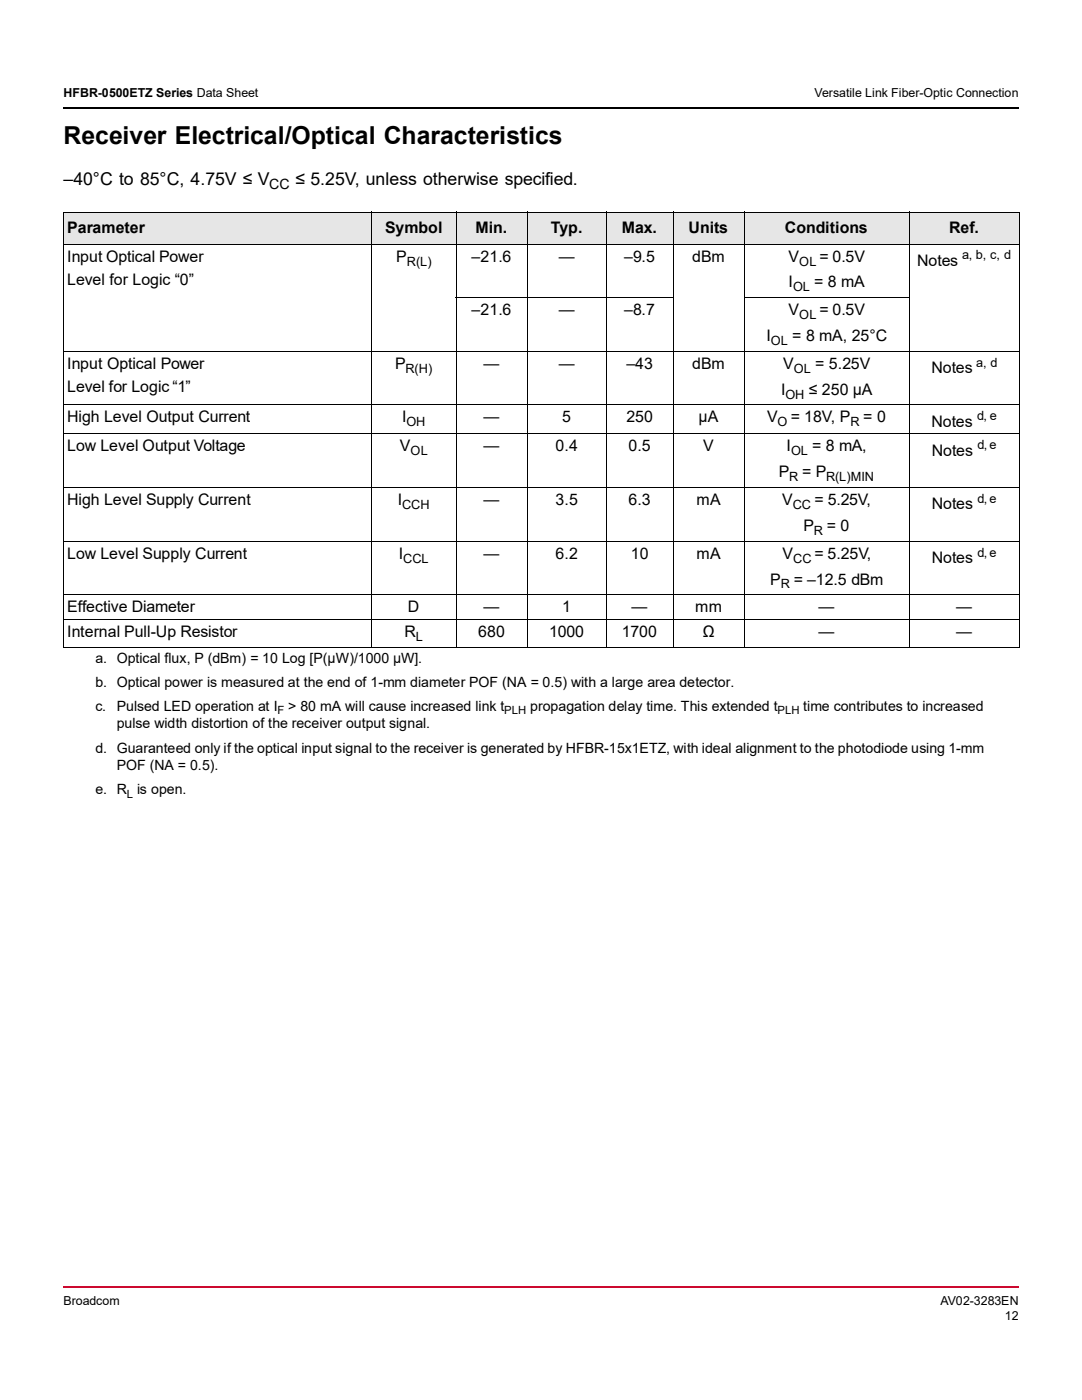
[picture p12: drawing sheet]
<svg xmlns="http://www.w3.org/2000/svg" width="216mm" height="279mm" viewBox="0 0 216 279" stroke-linecap="round" stroke-linejoin="round" font-family="sans-serif">
<defs><g id="words">
<text font-size="4.9" x="12.7" y="28.7">Receiver Electrical/Optical Characteristics</text>
<g font-size="3.5">
<text x="12.7" y="36.9">–40°C to 85°C, 4.75V ≤ V</text>
<text x="59" y="36.9">≤ 5.25V, unless otherwise specified.</text>
</g>
<g font-size="3.2">
<text x="13.4" y="46.6">Parameter</text>
<text x="76.8" y="46.6">Symbol</text>
<text x="94.9" y="46.6">Min.</text>
<text x="109.9" y="46.6">Typ.</text>
<text x="124.1" y="46.6">Max.</text>
<text x="137.4" y="46.6">Units</text>
<text x="156.6" y="46.6">Conditions</text>
<text x="189.4" y="46.6">Ref.</text>
<text x="13.4" y="52.2">Input Optical Power</text>
<text x="79" y="52.2">P</text>
<text x="94.1" y="52.2">–21.6</text>
<text x="111.5" y="52.2">—</text>
<text x="124.5" y="52.2">–9.5</text>
<text x="138.1" y="52.2">dBm</text>
<text x="157.4" y="52.2">V</text>
<text x="163.5" y="52.2">= 0.5V</text>
<text x="183" y="53.1">Notes</text>
<text x="13.4" y="56.8">Level for Logic “0”</text>
<text x="157.4" y="57.4">I</text>
<text x="162.5" y="57.4">= 8 mA</text>
<text x="94.1" y="62.9">–21.6</text>
<text x="111.5" y="62.9">—</text>
<text x="124.5" y="62.9">–8.7</text>
<text x="157.4" y="62.9">V</text>
<text x="163.5" y="62.9">= 0.5V</text>
<text x="152.9" y="68.1">I</text>
<text x="158" y="68.1">= 8 mA, 25°C</text>
<text x="13.4" y="73.6">Input Optical Power</text>
<text x="78.8" y="73.6">P</text>
<text x="96.5" y="73.6">—</text>
<text x="111.5" y="73.6">—</text>
<text x="125" y="73.6">–43</text>
<text x="138.1" y="73.6">dBm</text>
<text x="156.3" y="73.6">V</text>
<text x="162.6" y="73.6">= 5.25V</text>
<text x="185.8" y="74.4">Notes</text>
<text x="13.4" y="78.2">Level for Logic “1”</text>
<text x="155.9" y="78.8">I</text>
<text x="161.4" y="78.8">≤ 250 µA</text>
<text x="13.4" y="84.3">High Level Output Current</text>
<text x="80.2" y="84.3">I</text>
<text x="96.5" y="84.3">—</text>
<text x="112.2" y="84.3">5</text>
<text x="125" y="84.3">250</text>
<text x="139.4" y="84.3">μA</text>
<text x="153.1" y="84.3">V</text>
<text x="157.8" y="84.3">= 18V, P</text>
<text x="172.3" y="84.3">= 0</text>
<text x="185.8" y="85.1">Notes</text>
<text x="13.4" y="90.1">Low Level Output Voltage</text>
<text x="79.8" y="90.1">V</text>
<text x="96.5" y="90.1">—</text>
<text x="110.9" y="90.1">0.4</text>
<text x="125.4" y="90.1">0.5</text>
<text x="140.3" y="90.1">V</text>
<text x="155.4" y="95.3">P</text>
<text x="157" y="90.1">I</text>
<text x="160.1" y="95.2">= P</text>
<text x="162.1" y="90.1">= 8 mA,</text>
<text x="185.9" y="90.9">Notes</text>
<text x="13.4" y="100.8">High Level Supply Current</text>
<text x="79.4" y="100.8">I</text>
<text x="96.5" y="100.8">—</text>
<text x="110.9" y="100.8">3.5</text>
<text x="125.4" y="100.8">6.3</text>
<text x="139" y="100.8">mA</text>
<text x="156.1" y="100.8">V</text>
<text x="162.5" y="100.8">= 5.25V,</text>
<text x="185.9" y="101.6">Notes</text>
<text x="160.3" y="106">P</text>
<text x="165" y="106">= 0</text>
<text x="13.4" y="111.5">Low Level Supply Current</text>
<text x="79.6" y="111.5">I</text>
<text x="96.5" y="111.5">—</text>
<text x="110.9" y="111.5">6.2</text>
<text x="125.9" y="111.5">10</text>
<text x="139" y="111.5">mA</text>
<text x="156.2" y="111.5">V</text>
<text x="162.5" y="111.5">= 5.25V,</text>
<text x="185.9" y="112.3">Notes</text>
<text x="153.7" y="116.7">P</text>
<text x="158.4" y="116.7">= –12.5 dBm</text>
<text x="13.4" y="122.2">Effective Diameter</text>
<text x="81.4" y="122.2">D</text>
<text x="96.5" y="122.2">—</text>
<text x="112.2" y="122.2">1</text>
<text x="126" y="122.2">—</text>
<text x="138.7" y="122.2">mm</text>
<text x="163.3" y="122.2">—</text>
<text x="190.8" y="122.2">—</text>
<text x="13.4" y="127.1">Internal Pull-Up Resistor</text>
<text x="80.7" y="127.1">R</text>
<text x="95.4" y="127.1">680</text>
<text x="109.5" y="127.1">1000</text>
<text x="124.1" y="127.1">1700</text>
<text x="140.1" y="127.1">Ω</text>
<text x="163.3" y="127.1">—</text>
<text x="190.8" y="127.1">—</text>
</g>
<g font-size="2.8">
<text x="53.7" y="37.8">CC</text>
<text x="19" y="132.3">a. Optical flux, P (dBm) = 10 Log [P(μW)/1000 μW].</text>
<text x="19" y="137.1">b. Optical power is measured at the end of 1-mm diameter POF (NA = 0.5) with a large area detector.</text>
<text x="19" y="141.9">c.</text>
<text x="23.3" y="141.9">Pulsed LED operation at I</text>
<text x="57.5" y="141.9">&gt; 80 mA will cause increased link t</text>
<text x="105.8" y="141.9">propagation delay time. This extended t</text>
<text x="160.3" y="141.9">time contributes to increased</text>
<text x="23.3" y="145.4">pulse width distortion of the receiver output signal.</text>
<text x="19" y="150.2">d. Guaranteed only if the optical input signal to the receiver is generated by HFBR-15x1ETZ, with ideal alignment to the photodiode using 1-mm</text>
<text x="23.3" y="153.7">POF (NA = 0.5).</text>
<text x="19" y="158.5">e. R</text>
<text x="27.3" y="158.5">is open.</text>
</g>
<g font-size="2.5">
<text x="12.7" y="19.4">HFBR-0500ETZ Series Data Sheet</text>
<text x="162.5" y="19.4">Versatile Link Fiber-Optic Connection</text>
<text x="81.1" y="53">R(L)</text>
<text x="159.5" y="53">OL</text>
<text x="192" y="51.8">a, b, c, d</text>
<text x="158.2" y="58.2">OL</text>
<text x="159.5" y="63.7">OL</text>
<text x="153.8" y="68.9">OL</text>
<text x="80.9" y="74.4">R(H)</text>
<text x="158.4" y="74.4">OL</text>
<text x="194.8" y="73.2">a, d</text>
<text x="156.7" y="79.5">OH</text>
<text x="195" y="83.9">d, e</text>
<text x="81.1" y="85.1">OH</text>
<text x="155.2" y="85.1">O</text>
<text x="169.7" y="85.1">R</text>
<text x="195.1" y="89.6">d, e</text>
<text x="81.9" y="90.9">OL</text>
<text x="157.8" y="90.9">OL</text>
<text x="80.3" y="101.6">CCH</text>
<text x="157.5" y="96.1">R</text>
<text x="158.2" y="101.6">CC</text>
<text x="164.8" y="96.1">R(L)MIN</text>
<text x="195.1" y="100.4">d, e</text>
<text x="162.4" y="106.8">R</text>
<text x="80.5" y="112.3">CCL</text>
<text x="158.3" y="112.3">CC</text>
<text x="195.1" y="111.1">d, e</text>
<text x="155.8" y="117.4">R</text>
<text x="83" y="127.9">L</text>
<text x="12.7" y="260.3">Broadcom</text>
<text x="187.7" y="260.3">AV02-3283EN</text>
<text x="200.5" y="263.5">12</text>
</g>
<g font-size="2.3">
<text x="55.4" y="142.6">F</text>
<text x="100.6" y="142.6">PLH</text>
<text x="155.1" y="142.6">PLH</text>
<text x="25.3" y="159.2">L</text>
</g>
</g></defs>
<g fill="#cc092f">
<path d="M12.5 256.7h.2v.3h-.2z"/>
<path d="M203.2 256.7h.2v.3h-.2z"/>
</g>
<path d="M12.7 256.9h190.5" fill="none" stroke="#cc092f" stroke-width=".34"/>
<path d="M12.5 21.4h.2v.4h-.2zM203.2 21.4h.2v.4h-.2z" fill="#000"/>
<path d="M12.7 21.6h190.5" fill="none" stroke="#000" stroke-width=".34"/>
<g fill="#e6e6e6">
<path d="M12.7 42.3h61.5v6.4h-61.5z"/>
<path d="M74.2 42.3h16.8v6.4h-16.8z"/>
<path d="M91 42.3h14.2v6.4h-14.2z"/>
<path d="M105.2 42.3h15.8v6.4h-15.8z"/>
<path d="M121 42.3h13.3v6.4h-13.3z"/>
<path d="M134.3 42.3h14.1v6.4h-14.1z"/>
<path d="M148.4 42.3h33v6.4h-33z"/>
<path d="M181.4 42.3h22v6.4h-22z"/>
</g>
<g fill="none" stroke="#000" stroke-width=".2">
<path d="M12.6 42.4h190.8M12.6 48.7h190.8M12.7 42.3v86.7M74.2 42.2v86.9M90.9 59.4h43.4M91.1 42.2v86.9M105.2 42.2v86.9M121 42.2v86.9M134.3 42.2v86.9M148.4 59.4h33M148.5 42.2v86.9M181.4 42.2v86.9"/>
<path d="M203.5 42.3v86.7M12.6 70.1h190.8M12.6 80.8h190.8M12.6 86.6h190.8M12.6 97.3h190.8M12.6 108h190.8M12.6 118.7h190.8M12.6 123.7h190.8M12.6 129.2h190.8"/>
</g>
<use href="#words"/>
</svg>
